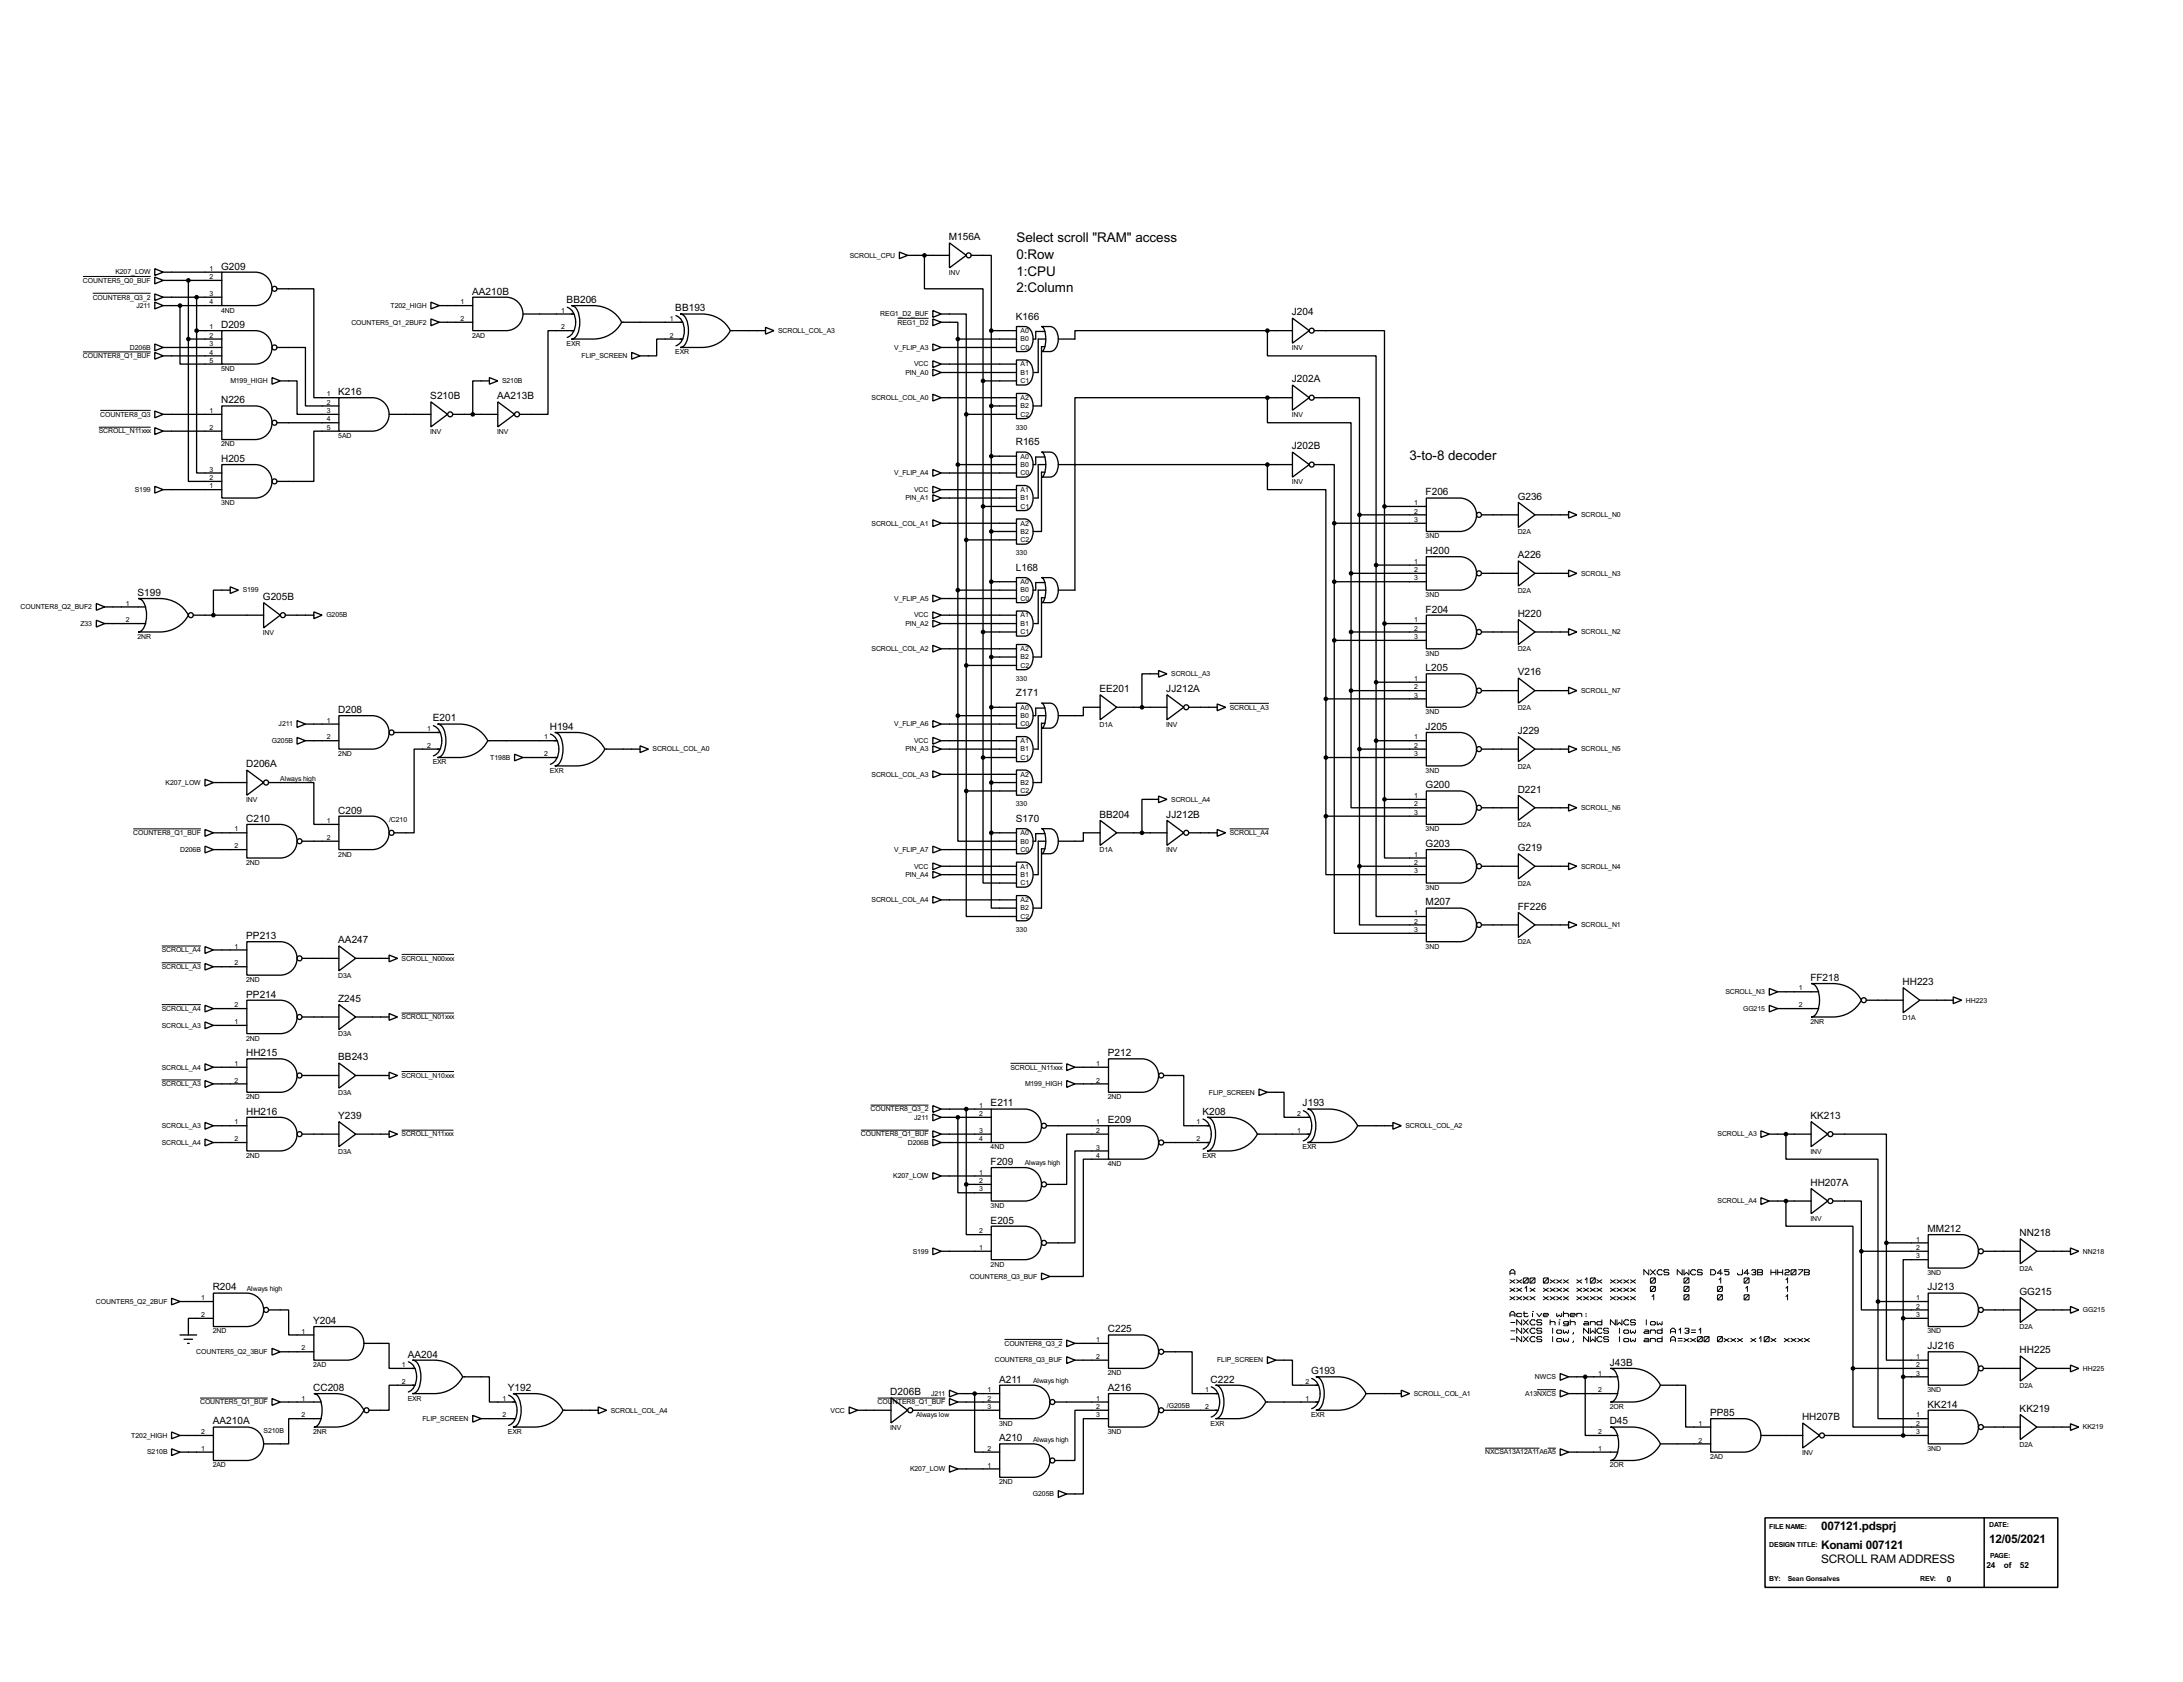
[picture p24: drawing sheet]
<svg xmlns="http://www.w3.org/2000/svg" width="663mm" height="510mm" viewBox="0 0 663 510" stroke-linecap="round" stroke-linejoin="round" font-family="sans-serif">
<defs><g id="words">
<g font-size="4.6">
<text x="308.7" y="73.5">Select scroll &quot;RAM&quot; access</text>
<text x="308.7" y="78.6">0:Row</text>
<text x="308.7" y="83.7">1:CPU</text>
<text x="308.7" y="88.8">2:Column</text>
<text x="428" y="139.6">3-to-8 decoder</text>
</g>
<g font-size="4">
<text x="553" y="464.3">007121.pdsprj</text>
<text x="553" y="470">Konami 007121</text>
<text x="604.1" y="468.3">12/05/2021</text>
<text x="553" y="474.4">SCROLL RAM ADDRESS</text>
</g>
<g font-size="3.4">
<text x="288.1" y="72.9">M156A</text>
<text x="67.2" y="81.8">G209</text>
<text x="143.4" y="89.4">AA210B</text>
<text x="172.1" y="92">BB206</text>
<text x="205.1" y="94.5">BB193</text>
<text x="392.3" y="95.8">J204</text>
<text x="67.2" y="99.5">D209</text>
<text x="308.5" y="97">K166</text>
<text x="102.7" y="119.9">K216</text>
<text x="392.3" y="116.1">J202A</text>
<text x="67.2" y="122.4">N226</text>
<text x="130.7" y="121.2">S210B</text>
<text x="151" y="121.2">AA213B</text>
<text x="308.5" y="135.1">R165</text>
<text x="392.3" y="136.4">J202B</text>
<text x="67.2" y="140.2">H205</text>
<text x="432.9" y="150.3">F206</text>
<text x="460.9" y="151.7">G236</text>
<text x="308.5" y="173.2">L168</text>
<text x="432.9" y="168.2">H200</text>
<text x="460.9" y="169.4">A226</text>
<text x="41.8" y="180.9">S199</text>
<text x="79.9" y="182.1">G205B</text>
<text x="432.9" y="185.9">F204</text>
<text x="460.9" y="187.2">H220</text>
<text x="432.9" y="203.7">L205</text>
<text x="460.9" y="205">V216</text>
<text x="308.5" y="211.3">Z171</text>
<text x="333.9" y="210.1">EE201</text>
<text x="354.2" y="210.1">JJ212A</text>
<text x="102.7" y="216.4">D208</text>
<text x="131.4" y="219">E201</text>
<text x="167" y="221.5">H194</text>
<text x="432.9" y="221.5">J205</text>
<text x="460.9" y="222.8">J229</text>
<text x="74.8" y="232.9">D206A</text>
<text x="432.9" y="239.3">G200</text>
<text x="460.9" y="240.6">D221</text>
<text x="74.8" y="249.4">C210</text>
<text x="102.7" y="246.9">C209</text>
<text x="308.5" y="249.4">S170</text>
<text x="333.9" y="248.2">BB204</text>
<text x="354.2" y="248.2">JJ212B</text>
<text x="432.9" y="257.1">G203</text>
<text x="460.9" y="258.3">G219</text>
<text x="432.9" y="274.8">M207</text>
<text x="460.9" y="276.1">FF226</text>
<text x="74.8" y="285">PP213</text>
<text x="102.7" y="286.3">AA247</text>
<text x="549.8" y="297.7">FF218</text>
<text x="577.7" y="299">HH223</text>
<text x="74.8" y="302.8">PP214</text>
<text x="102.7" y="304.1">Z245</text>
<text x="74.8" y="320.6">HH215</text>
<text x="102.7" y="321.8">BB243</text>
<text x="336.4" y="320.6">P212</text>
<text x="300.8" y="335.8">E211</text>
<text x="395.6" y="335.8">J193</text>
<text x="74.8" y="338.3">HH216</text>
<text x="102.7" y="339.6">Y239</text>
<text x="336.4" y="340.9">E209</text>
<text x="365.1" y="338.3">K208</text>
<text x="549.8" y="339.6">KK213</text>
<text x="300.8" y="353.6">F209</text>
<text x="549.8" y="359.9">HH207A</text>
<text x="300.8" y="371.4">E205</text>
<text x="585.3" y="373.9">MM212</text>
<text x="613.3" y="375.2">NN218</text>
<text x="64.6" y="391.7">R204</text>
<text x="585.3" y="391.7">JJ213</text>
<text x="613.3" y="393">GG215</text>
<text x="95.1" y="401.8">Y204</text>
<text x="336.4" y="404.4">C225</text>
<text x="123.8" y="412">AA204</text>
<text x="585.3" y="409.5">JJ216</text>
<text x="613.3" y="410.7">HH225</text>
<text x="303.4" y="419.6">A211</text>
<text x="367.6" y="419.6">C222</text>
<text x="398.1" y="417.1">G193</text>
<text x="488.8" y="414.5">J43B</text>
<text x="95.1" y="422.2">CC208</text>
<text x="154.3" y="422.2">Y192</text>
<text x="270.4" y="423.4">D206B</text>
<text x="336.4" y="422.2">A216</text>
<text x="519.3" y="429.8">PP85</text>
<text x="547.2" y="431.1">HH207B</text>
<text x="585.3" y="427.2">KK214</text>
<text x="613.3" y="428.5">KK219</text>
<text x="64.6" y="432.3">AA210A</text>
<text x="303.4" y="437.4">A210</text>
<text x="488.8" y="432.3">D45</text>
</g>
<g font-size="2.8">
<text x="603.2" y="476">24</text>
<text x="608.5" y="476">of</text>
<text x="613.4" y="476">52</text>
<text x="591.2" y="480.1">0</text>
</g>
<g font-size="2.4">
<text x="35.1" y="83.3">K207_LOW</text>
<text x="63.7" y="82.2">1</text>
<text x="258.1" y="78.2">SCROLL_CPU</text>
<text x="288.1" y="83.4">INV</text>
<text x="25.2" y="85.8">COUNTER5_Q0_BUF</text>
<text x="63.7" y="84.7">2</text>
<text x="63.7" y="89.8">3</text>
<text x="28.2" y="90.9">COUNTER8_Q3_2</text>
<text x="41.4" y="93.5">J211</text>
<text x="63.7" y="92.4">4</text>
<text x="67.2" y="94.9">4ND</text>
<text x="118.6" y="93.5">T202_HIGH</text>
<text x="139.9" y="92.4">1</text>
<text x="170.4" y="94.9">1</text>
<text x="267.3" y="96">REG1_D2_BUF</text>
<text x="63.7" y="100">1</text>
<text x="106.7" y="98.5">COUNTER5_Q1_2BUF2</text>
<text x="139.9" y="97.4">2</text>
<text x="170.4" y="100">2</text>
<text x="203.4" y="97.4">1</text>
<text x="236.3" y="101">SCROLL_COL_A3</text>
<text x="272.6" y="98.5">REG1_D2</text>
<text x="309.9" y="101">A0</text>
<text x="39.5" y="106.2">D206B</text>
<text x="63.7" y="102.5">2</text>
<text x="63.7" y="105.1">3</text>
<text x="63.7" y="107.6">4</text>
<text x="143.4" y="102.4">2AD</text>
<text x="172.1" y="105">EXR</text>
<text x="203.4" y="102.5">2</text>
<text x="205.1" y="107.6">EXR</text>
<text x="271.6" y="106.2">V_FLIP_A3</text>
<text x="309.9" y="103.6">B0</text>
<text x="309.9" y="106.2">C0</text>
<text x="392.3" y="106.3">INV</text>
<text x="25.2" y="108.7">COUNTER8_Q1_BUF</text>
<text x="63.7" y="110.1">5</text>
<text x="67.2" y="112.6">5ND</text>
<text x="176.6" y="108.7">FLIP_SCREEN</text>
<text x="275" y="113.7">PIN_A0</text>
<text x="277.6" y="111.2">VCC</text>
<text x="309.9" y="111.2">A1</text>
<text x="309.9" y="113.7">B1</text>
<text x="70" y="116.3">M199_HIGH</text>
<text x="152.5" y="116.3">S210B</text>
<text x="309.9" y="116.3">C1</text>
<text x="63.7" y="125.4">1</text>
<text x="99.2" y="120.3">1</text>
<text x="99.2" y="122.8">2</text>
<text x="99.2" y="125.4">3</text>
<text x="264.7" y="121.4">SCROLL_COL_A0</text>
<text x="309.9" y="121.4">A2</text>
<text x="309.9" y="123.9">B2</text>
<text x="30" y="131.6">SCROLL_N11xxx</text>
<text x="30.5" y="126.4">COUNTER8_Q3</text>
<text x="63.7" y="130.5">2</text>
<text x="99.2" y="127.9">4</text>
<text x="99.2" y="130.5">5</text>
<text x="130.7" y="131.7">INV</text>
<text x="151" y="131.7">INV</text>
<text x="308.5" y="130.4">330</text>
<text x="309.9" y="126.4">C2</text>
<text x="392.3" y="126.6">INV</text>
<text x="67.2" y="135.5">2ND</text>
<text x="102.7" y="133">5AD</text>
<text x="63.7" y="143.2">3</text>
<text x="309.9" y="141.7">B0</text>
<text x="309.9" y="139.1">A0</text>
<text x="41" y="149.3">S199</text>
<text x="63.7" y="148.2">1</text>
<text x="63.7" y="145.7">2</text>
<text x="271.6" y="144.3">V_FLIP_A4</text>
<text x="277.6" y="149.3">VCC</text>
<text x="309.9" y="149.3">A1</text>
<text x="309.9" y="144.3">C0</text>
<text x="392.3" y="146.9">INV</text>
<text x="67.2" y="153.3">3ND</text>
<text x="275" y="151.9">PIN_A1</text>
<text x="309.9" y="151.9">B1</text>
<text x="309.9" y="154.4">C1</text>
<text x="429.4" y="153.3">1</text>
<text x="429.4" y="155.9">2</text>
<text x="264.7" y="159.5">SCROLL_COL_A1</text>
<text x="309.9" y="159.5">A2</text>
<text x="429.4" y="158.4">3</text>
<text x="480.1" y="157">SCROLL_N0</text>
<text x="309.9" y="162">B2</text>
<text x="309.9" y="164.6">C2</text>
<text x="432.9" y="163.4">3ND</text>
<text x="460.9" y="162.2">D2A</text>
<text x="308.5" y="168.5">330</text>
<text x="429.4" y="171.1">1</text>
<text x="429.4" y="173.6">2</text>
<text x="73.7" y="179.8">S199</text>
<text x="309.9" y="179.8">B0</text>
<text x="309.9" y="177.3">A0</text>
<text x="429.4" y="176.2">3</text>
<text x="460.9" y="179.9">D2A</text>
<text x="480.1" y="174.7">SCROLL_N3</text>
<text x="6.3" y="184.9">COUNTER8_Q2_BUF2</text>
<text x="38.3" y="183.8">1</text>
<text x="271.6" y="182.4">V_FLIP_A5</text>
<text x="309.9" y="182.4">C0</text>
<text x="432.9" y="181.2">3ND</text>
<text x="24.4" y="190">Z33</text>
<text x="38.3" y="188.9">2</text>
<text x="99.1" y="187.4">G205B</text>
<text x="275" y="190">PIN_A2</text>
<text x="277.6" y="187.4">VCC</text>
<text x="309.9" y="187.4">A1</text>
<text x="309.9" y="190">B1</text>
<text x="429.4" y="188.9">1</text>
<text x="429.4" y="191.4">2</text>
<text x="41.8" y="193.9">2NR</text>
<text x="79.9" y="192.7">INV</text>
<text x="264.7" y="197.6">SCROLL_COL_A2</text>
<text x="309.9" y="192.5">C1</text>
<text x="309.9" y="197.6">A2</text>
<text x="429.4" y="194">3</text>
<text x="460.9" y="197.7">D2A</text>
<text x="480.1" y="192.5">SCROLL_N2</text>
<text x="309.9" y="200.1">B2</text>
<text x="309.9" y="202.7">C2</text>
<text x="432.9" y="199">3ND</text>
<text x="308.5" y="206.6">330</text>
<text x="355.7" y="205.2">SCROLL_A3</text>
<text x="429.4" y="206.7">1</text>
<text x="429.4" y="209.2">2</text>
<text x="309.9" y="215.4">A0</text>
<text x="373.4" y="215.4">SCROLL_A3</text>
<text x="429.4" y="211.7">3</text>
<text x="460.9" y="215.5">D2A</text>
<text x="480.1" y="210.3">SCROLL_N7</text>
<text x="84.6" y="220.5">J211</text>
<text x="99.2" y="219.4">1</text>
<text x="129.7" y="221.9">1</text>
<text x="271.6" y="220.5">V_FLIP_A6</text>
<text x="309.9" y="217.9">B0</text>
<text x="309.9" y="220.5">C0</text>
<text x="333.9" y="220.6">D1A</text>
<text x="354.2" y="220.6">INV</text>
<text x="432.9" y="216.8">3ND</text>
<text x="82.6" y="225.5">G205B</text>
<text x="99.2" y="224.4">2</text>
<text x="129.7" y="227">2</text>
<text x="165.3" y="224.4">1</text>
<text x="277.6" y="225.5">VCC</text>
<text x="309.9" y="225.5">A1</text>
<text x="429.4" y="224.4">1</text>
<text x="429.4" y="227">2</text>
<text x="102.7" y="229.5">2ND</text>
<text x="131.4" y="232">EXR</text>
<text x="148.9" y="230.6">T198B</text>
<text x="165.3" y="229.5">2</text>
<text x="198.2" y="228.1">SCROLL_COL_A0</text>
<text x="275" y="228.1">PIN_A3</text>
<text x="309.9" y="228.1">B1</text>
<text x="309.9" y="230.6">C1</text>
<text x="429.4" y="229.5">3</text>
<text x="460.9" y="233.3">D2A</text>
<text x="480.1" y="228.1">SCROLL_N5</text>
<text x="50.3" y="238.2">K207_LOW</text>
<text x="85.1" y="236.9">Always high</text>
<text x="167" y="234.6">EXR</text>
<text x="264.7" y="235.7">SCROLL_COL_A3</text>
<text x="309.9" y="235.7">A2</text>
<text x="309.9" y="238.2">B2</text>
<text x="432.9" y="234.6">3ND</text>
<text x="74.8" y="243.5">INV</text>
<text x="308.5" y="244.7">330</text>
<text x="309.9" y="240.8">C2</text>
<text x="355.7" y="243.3">SCROLL_A4</text>
<text x="429.4" y="242.2">1</text>
<text x="429.4" y="244.8">2</text>
<text x="480.1" y="245.9">SCROLL_N6</text>
<text x="99.2" y="249.8">1</text>
<text x="118.2" y="249.6">/C210</text>
<text x="429.4" y="247.3">3</text>
<text x="460.9" y="251.1">D2A</text>
<text x="40.5" y="253.5">COUNTER8_Q1_BUF</text>
<text x="71.3" y="252.4">1</text>
<text x="71.3" y="257.5">2</text>
<text x="99.2" y="254.9">2</text>
<text x="309.9" y="256">B0</text>
<text x="309.9" y="253.5">A0</text>
<text x="373.4" y="253.5">SCROLL_A4</text>
<text x="432.9" y="252.3">3ND</text>
<text x="54.7" y="258.6">D206B</text>
<text x="74.8" y="262.5">2ND</text>
<text x="102.7" y="260">2ND</text>
<text x="271.6" y="258.6">V_FLIP_A7</text>
<text x="277.6" y="263.6">VCC</text>
<text x="309.9" y="263.6">A1</text>
<text x="309.9" y="258.6">C0</text>
<text x="333.9" y="258.7">D1A</text>
<text x="354.2" y="258.7">INV</text>
<text x="429.4" y="260">1</text>
<text x="429.4" y="262.5">2</text>
<text x="480.1" y="263.6">SCROLL_N4</text>
<text x="275" y="266.2">PIN_A4</text>
<text x="309.9" y="266.2">B1</text>
<text x="309.9" y="268.7">C1</text>
<text x="429.4" y="265.1">3</text>
<text x="460.9" y="268.9">D2A</text>
<text x="264.7" y="273.8">SCROLL_COL_A4</text>
<text x="309.9" y="273.8">A2</text>
<text x="432.9" y="270.1">3ND</text>
<text x="309.9" y="276.3">B2</text>
<text x="309.9" y="278.9">C2</text>
<text x="429.4" y="277.8">1</text>
<text x="429.4" y="280.3">2</text>
<text x="480.1" y="281.4">SCROLL_N1</text>
<text x="71.3" y="287.9">1</text>
<text x="308.5" y="282.8">330</text>
<text x="429.4" y="282.9">3</text>
<text x="432.9" y="287.9">3ND</text>
<text x="460.9" y="286.6">D2A</text>
<text x="49.1" y="289">SCROLL_A4</text>
<text x="71.3" y="293">2</text>
<text x="122" y="291.6">SCROLL_N00xxx</text>
<text x="49.1" y="294.1">SCROLL_A3</text>
<text x="74.8" y="298.1">2ND</text>
<text x="102.7" y="296.8">D3A</text>
<text x="71.3" y="305.7">2</text>
<text x="523.9" y="301.7">SCROLL_N3</text>
<text x="546.3" y="300.6">1</text>
<text x="546.3" y="305.7">2</text>
<text x="597" y="304.3">HH223</text>
<text x="49.1" y="311.9">SCROLL_A3</text>
<text x="49.1" y="306.8">SCROLL_A4</text>
<text x="71.3" y="310.8">1</text>
<text x="122" y="309.4">SCROLL_N01xxx</text>
<text x="529.3" y="306.8">GG215</text>
<text x="549.8" y="310.8">2NR</text>
<text x="577.7" y="309.5">D1A</text>
<text x="74.8" y="315.8">2ND</text>
<text x="102.7" y="314.6">D3A</text>
<text x="71.3" y="323.5">1</text>
<text x="332.9" y="323.5">1</text>
<text x="49.1" y="324.6">SCROLL_A4</text>
<text x="49.1" y="329.7">SCROLL_A3</text>
<text x="71.3" y="328.6">2</text>
<text x="122" y="327.1">SCROLL_N10xxx</text>
<text x="306.9" y="324.6">SCROLL_N11xxx</text>
<text x="311.3" y="329.7">M199_HIGH</text>
<text x="332.9" y="328.6">2</text>
<text x="74.8" y="333.6">2ND</text>
<text x="102.7" y="332.4">D3A</text>
<text x="336.4" y="333.6">2ND</text>
<text x="367.1" y="332.2">FLIP_SCREEN</text>
<text x="71.3" y="341.3">1</text>
<text x="264.4" y="337.3">COUNTER8_Q3_2</text>
<text x="277.6" y="339.8">J211</text>
<text x="297.4" y="336.2">1</text>
<text x="297.4" y="338.7">2</text>
<text x="332.9" y="341.3">1</text>
<text x="363.4" y="341.3">1</text>
<text x="393.9" y="338.7">2</text>
<text x="49.1" y="342.4">SCROLL_A3</text>
<text x="49.1" y="347.5">SCROLL_A4</text>
<text x="71.3" y="346.4">2</text>
<text x="122" y="344.9">SCROLL_N11xxx</text>
<text x="261.4" y="344.9">COUNTER8_Q1_BUF</text>
<text x="275.7" y="347.5">D206B</text>
<text x="297.4" y="343.8">3</text>
<text x="297.4" y="346.4">4</text>
<text x="332.9" y="343.8">2</text>
<text x="363.4" y="346.4">2</text>
<text x="393.9" y="343.8">1</text>
<text x="426.8" y="342.4">SCROLL_COL_A2</text>
<text x="521.6" y="344.9">SCROLL_A3</text>
<text x="74.8" y="351.4">2ND</text>
<text x="102.7" y="350.1">D3A</text>
<text x="300.8" y="348.9">4ND</text>
<text x="311.2" y="353.7">Always high</text>
<text x="332.9" y="348.9">3</text>
<text x="332.9" y="351.4">4</text>
<text x="336.4" y="353.9">4ND</text>
<text x="365.1" y="351.4">EXR</text>
<text x="395.6" y="348.9">EXR</text>
<text x="549.8" y="350.1">INV</text>
<text x="271.3" y="357.6">K207_LOW</text>
<text x="297.4" y="356.5">1</text>
<text x="297.4" y="359.1">2</text>
<text x="297.4" y="361.6">3</text>
<text x="521.6" y="365.2">SCROLL_A4</text>
<text x="300.8" y="366.6">3ND</text>
<text x="549.8" y="370.4">INV</text>
<text x="297.4" y="374.3">2</text>
<text x="581.8" y="376.8">1</text>
<text x="277.2" y="380.5">S199</text>
<text x="297.4" y="379.4">1</text>
<text x="581.8" y="379.4">2</text>
<text x="581.8" y="381.9">3</text>
<text x="632.5" y="380.5">NN218</text>
<text x="294.5" y="388.1">COUNTER8_Q3_BUF</text>
<text x="300.8" y="384.4">2ND</text>
<text x="585.3" y="387">3ND</text>
<text x="613.3" y="385.7">D2A</text>
<text x="29.2" y="395.7">COUNTER5_Q2_2BUF</text>
<text x="61.1" y="394.6">1</text>
<text x="75" y="391.8">Always high</text>
<text x="581.8" y="394.6">1</text>
<text x="61.1" y="399.7">2</text>
<text x="581.8" y="397.2">2</text>
<text x="581.8" y="399.7">3</text>
<text x="632.5" y="398.3">GG215</text>
<text x="64.6" y="404.7">2ND</text>
<text x="91.6" y="404.8">1</text>
<text x="332.9" y="407.3">1</text>
<text x="585.3" y="404.7">3ND</text>
<text x="613.3" y="403.5">D2A</text>
<text x="59.6" y="411">COUNTER5_Q2_3BUF</text>
<text x="91.6" y="409.9">2</text>
<text x="302.1" y="413.5">COUNTER8_Q3_BUF</text>
<text x="305" y="408.4">COUNTER8_Q3_2</text>
<text x="332.9" y="412.4">2</text>
<text x="369.6" y="413.5">FLIP_SCREEN</text>
<text x="581.8" y="412.4">1</text>
<text x="95.1" y="414.9">2AD</text>
<text x="122.1" y="414.9">1</text>
<text x="313.7" y="419.8">Always high</text>
<text x="336.4" y="417.4">2ND</text>
<text x="466.1" y="418.6">NWCS</text>
<text x="485.3" y="417.5">1</text>
<text x="581.8" y="414.9">2</text>
<text x="581.8" y="417.5">3</text>
<text x="632.5" y="416">HH225</text>
<text x="91.6" y="425.1">1</text>
<text x="122.1" y="420">2</text>
<text x="123.8" y="425.1">EXR</text>
<text x="152.6" y="425.1">1</text>
<text x="282.7" y="423.7">J211</text>
<text x="299.9" y="422.6">1</text>
<text x="299.9" y="425.1">2</text>
<text x="332.9" y="425.1">1</text>
<text x="365.9" y="422.6">1</text>
<text x="396.4" y="425.1">1</text>
<text x="396.4" y="420">2</text>
<text x="429.3" y="423.7">SCROLL_COL_A1</text>
<text x="463.1" y="423.7">A13NXCS</text>
<text x="485.3" y="422.6">2</text>
<text x="585.3" y="422.5">3ND</text>
<text x="613.3" y="421.3">D2A</text>
<text x="60.8" y="426.2">COUNTER5_Q1_BUF</text>
<text x="91.6" y="430.2">2</text>
<text x="128.3" y="431.3">FLIP_SCREEN</text>
<text x="152.6" y="430.2">2</text>
<text x="185.5" y="428.7">SCROLL_COL_A4</text>
<text x="252.2" y="428.7">VCC</text>
<text x="266.5" y="426.2">COU</text>
<text x="271.1" y="426.2">NTER8_Q1_BUF</text>
<text x="278.2" y="429.9">Always low</text>
<text x="299.9" y="427.6">3</text>
<text x="332.9" y="427.6">2</text>
<text x="332.9" y="430.2">3</text>
<text x="354.4" y="427.4">/G205B</text>
<text x="365.9" y="427.6">2</text>
<text x="398.1" y="430.1">EXR</text>
<text x="488.8" y="427.6">2OR</text>
<text x="581.8" y="430.2">1</text>
<text x="39.9" y="436.4">T202_HIGH</text>
<text x="61.1" y="435.3">2</text>
<text x="80.1" y="435">S210B</text>
<text x="95.1" y="435.2">2NR</text>
<text x="154.3" y="435.2">EXR</text>
<text x="270.4" y="434">INV</text>
<text x="303.4" y="432.7">3ND</text>
<text x="313.7" y="437.6">Always high</text>
<text x="336.4" y="435.2">3ND</text>
<text x="367.6" y="432.7">EXR</text>
<text x="485.3" y="435.3">2</text>
<text x="515.8" y="432.7">1</text>
<text x="515.8" y="437.8">2</text>
<text x="581.8" y="432.7">2</text>
<text x="581.8" y="435.3">3</text>
<text x="632.5" y="433.8">KK219</text>
<text x="44.7" y="441.4">S210B</text>
<text x="61.1" y="440.3">1</text>
<text x="299.9" y="440.3">2</text>
<text x="451" y="441.4">NXCSA13A12A11A6A5</text>
<text x="485.3" y="440.3">1</text>
<text x="519.3" y="442.8">2AD</text>
<text x="547.2" y="441.6">INV</text>
<text x="585.3" y="440.3">3ND</text>
<text x="613.3" y="439">D2A</text>
<text x="64.6" y="445.4">2AD</text>
<text x="276.4" y="446.5">K207_LOW</text>
<text x="299.9" y="445.4">1</text>
<text x="488.8" y="445.4">2OR</text>
<text x="303.4" y="450.5">2ND</text>
<text x="313.7" y="454.1">G205B</text>
<text x="537.3" y="464.1">FILE NAME:</text>
<text x="604.1" y="463.6">DATE:</text>
<text x="537.3" y="469.5">DESIGN TITLE:</text>
<text x="604.3" y="473">PAGE:</text>
<text x="537.3" y="479.8">BY:</text>
<text x="542.9" y="479.8">Sean Gonsalves</text>
<text x="583.1" y="479.9">REV:</text>
</g>
</g></defs>
<g fill="none" stroke="#000" stroke-width=".4">
<path d="M273.1 76.5l2.5 1-2.5 1zM275.6 77.5h12.7M280.7 77.5v10.2h17.8v27.9M288.3 73.7l5.1 3.8-5.1 3.8zM294.9 77.5h6.1v22.9M47 81.6l2.6 1-2.6 1zM47 89.2l2.6 1-2.6 1zM47 91.7l2.6 1.1-2.6 1zM47 84.1l2.6 1-2.6 1.1zM49.6 92.8h17.8M49.6 82.6h17.8M49.6 90.2h17.8"/>
<path d="M49.6 85.1h17.8M54.7 92.8v17.7h12.7M57.2 85.1v17.8M59.7 90.2v10.2M67.4 82.6h10.1a5.1 5.1 0 0 1 5.1 5.1 5.1 5.1 0 0 1-5.1 5.1h-10.1zM84.1 87.7h11.2v33h7.6M130.9 91.7l2.5 1.1-2.5 1zM130.9 96.8l2.5 1-2.5 1.1zM133.4 97.8h10.2M133.4 92.8h10.2M143.6 90.2h10.1a5.1 5.1 0 0 1 5.1 5.1 5.1 5.1 0 0 1-5.1 5.1h-10.1zM158.8 95.3h15.5"/>
<path d="M172.3 93.3a5.5 5.5 0 0 1 1.4 8l-1.4 1.1M173.5 92.8h6.6a9.5 9.5 0 0 1 8.7 5 9.5 9.5 0 0 1-8.7 5.1h-6.6a3.2 3.2 0 0 0 2.4-3.1 7.7 7.7 0 0 0-1.3-6.6zM188.8 97.8h18.5M205.3 95.8a5.2 5.2 0 0 1 2.1 6.9l-.3 .6a3.5 3.5 0 0 1-1.8 1.7M206.6 95.3h6.6a9.4 9.4 0 0 1 8.6 5.1 9.5 9.5 0 0 1-8.6 5.1h-6.6a3.2 3.2 0 0 0 2.3-3.2 7.8 7.8 0 0 0-1.3-6.6zM232.5 99.4l2.5 1-2.5 1zM283.3 94.3l2.5 1-2.5 1zM283.3 96.8l2.5 1-2.5 1.1zM285.8 97.8h5.1v5.1M285.8 95.3h7.6v30.5M308.7 99.1h2.5a3.3 3.3 0 0 1 2.5 3.8 3.3 3.3 0 0 1-2.5 3.8h-2.5zM316.3 99.1h2.5a3.3 3.3 0 0 1 2.6 3.8 3.3 3.3 0 0 1-2.6 3.8h-2.5a2.98 2.98 0 0 0 1.2-2.9l-.2-3.3a1.6 1.6 0 0 0-1-1.4z"/>
<path d="M392.5 96.6l5.1 3.8-5.1 3.8zM47 104.4l2.6 1.1-2.6 1zM47 107l2.6 1-2.6 1zM49.6 105.5h17.8M49.6 108h17.8M57.2 102.9v43.2h10.2M57.2 102.9h10.2M59.7 100.4v43.2h7.7M59.7 100.4h7.7M67.4 100.4h10.1a5.1 5.1 0 0 1 5.1 5 5.1 5.1 0 0 1-5.1 5.1h-10.1zM82.6 114.6l2.5 1-2.5 1zM84.1 105.5h8.7v17.7h10.1"/>
<path d="M85.1 115.6h5.1v10.2h12.7M148.6 114.6l2.6 1-2.6 1zM148.6 115.6h-5v10.2M174.3 100.4h-7.9v25.4h-8.6M191.8 107l2.6 1-2.6 1zM207.3 102.9h-7.9v5.1h-5M221.8 100.4h10.7M283.3 104.4l2.5 1.1-2.5 1zM283.3 109.5l2.5 1-2.5 1.1zM283.3 112.1l2.5 1-2.5 1zM283.3 119.7l2.5 1-2.5 1zM285.8 105.5h22.9"/>
<path d="M285.8 110.5h22.9M285.8 113.1h22.9M290.9 102.9h17.8M290.9 102.9v114.3M298.5 115.6v114.3M298.5 115.6h10.2M301 100.4h7.7M301 100.4v152.4M308.7 109.3h2.5a3.3 3.3 0 0 1 2.5 3.8 3.3 3.3 0 0 1-2.5 3.8h-2.5zM308.7 119.4h2.5a3.3 3.3 0 0 1 2.5 3.8 3.4 3.4 0 0 1-2.5 3.9h-2.5zM317.3 100.6h-2.8v2.3h-.8M317.3 105.2h-1v18h-2.6"/>
<path d="M317.6 102.9h-2.3v10.2h-1.3M384.9 100.4h-58.5v2.5h-5M384.9 100.4v7.6h33v63.5M384.9 100.4h7.6M392.5 116.9l5.1 3.8-5.1 3.8zM399.1 100.4h21.3v53.3M47 129.8l2.6 1.1-2.6 1zM47 124.8l2.6 1-2.6 1zM49.6 125.8h17.8M49.6 130.9h17.8M67.4 123.2h10.1a5.1 5.1 0 0 1 5.1 5.1 5.1 5.1 0 0 1-5.1 5.1h-10.1zM84.1 128.3h18.8"/>
<path d="M102.9 120.7h10.2a5.1 5.1 0 0 1 5.1 5.1 5.1 5.1 0 0 1-5.1 5.1h-10.2zM102.9 130.9h-7.6v15.2h-11.2M118.2 125.8h12.7M130.9 122l5 3.8-5 3.8zM137.5 125.8h13.7M151.2 122l5.1 3.8-5.1 3.8zM285.8 120.7h22.9M293.4 125.8h15.3M293.4 125.8v114.3M301 138.5h7.7M301 123.2h7.7M308.7 137.2h2.5a3.3 3.3 0 0 1 2.5 3.8 3.3 3.3 0 0 1-2.5 3.8h-2.5z"/>
<path d="M316.3 137.2h2.5a3.3 3.3 0 0 1 2.6 3.8 3.3 3.3 0 0 1-2.6 3.8h-2.5a2.98 2.98 0 0 0 1.2-2.9l-.2-3.3a1.6 1.6 0 0 0-1-1.4zM317.3 138.7h-2.8v2.3h-.8M384.9 120.7h-58.5v20.3h-5M384.9 120.7v7.6h25.4v45.7M384.9 120.7h7.6M392.5 137.2l5.1 3.8-5.1 3.8zM399.1 120.7h13.7v35.6M47 147.6l2.6 1-2.6 1.1zM49.6 148.6h17.8M67.4 141h10.1a5.1 5.1 0 0 1 5.1 5.1 5.1 5.1 0 0 1-5.1 5.1h-10.1zM283.3 150.2l2.5 1-2.5 1zM283.3 157.8l2.5 1-2.5 1z"/>
<path d="M283.3 142.5l2.5 1.1-2.5 1zM283.3 147.6l2.5 1-2.5 1.1zM285.8 151.2h22.9M285.8 158.8h22.9M285.8 143.6h22.9M285.8 148.6h22.9M290.9 141h17.8M298.5 153.7h10.2M308.7 147.4h2.5a3.3 3.3 0 0 1 2.5 3.8 3.3 3.3 0 0 1-2.5 3.8h-2.5zM308.7 157.5h2.5a3.3 3.3 0 0 1 2.5 3.8 3.4 3.4 0 0 1-2.5 3.9h-2.5zM317.3 143.3h-1v18h-2.6M317.6 141h-2.3v10.2h-1.3"/>
<path d="M384.9 141h-58.5v38.1h-5M384.9 141v7.6h17.7v63.5M384.9 141h7.6M399.1 141h6.1v17.8M405.2 158.8h27.9M405.2 158.8v35.6M412.8 156.3h20.3M412.8 156.3v106.6M420.4 153.7v88.9M420.4 153.7h12.7M433.1 151.2h10.2a5.1 5.1 0 0 1 5.1 5 5.1 5.1 0 0 1-5.1 5.1h-10.2zM449.9 156.3h11.2"/>
<path d="M461.1 152.5l5 3.8-5 3.8zM466.1 156.3h10.2M476.3 155.2l2.5 1.1-2.5 1zM69.9 178.1l2.5 1-2.5 1zM69.9 179.1h-5.1v7.6M290.9 179.1h17.8M293.4 163.9h15.3M301 176.6h7.7M301 161.3h7.7M308.7 175.3h2.5a3.3 3.3 0 0 1 2.5 3.8 3.3 3.3 0 0 1-2.5 3.8h-2.5zM316.3 175.3h2.5a3.3 3.3 0 0 1 2.6 3.8 3.3 3.3 0 0 1-2.6 3.8h-2.5a2.98 2.98 0 0 0 1.2-2.9l-.2-3.3a1.6 1.6 0 0 0-1-1.4zM317.3 176.8h-2.8v2.3h-.8"/>
<path d="M317.6 179.1h-2.3v10.2h-1.3M405.2 176.6h27.9M410.3 174v35.6M410.3 174h22.8M417.9 171.5v53.3M417.9 171.5h15.2M433.1 169h10.2a5.1 5.1 0 0 1 5.1 5 5.1 5.1 0 0 1-5.1 5.1h-10.2zM449.9 174h11.2M461.1 170.2l5 3.8-5 3.9zM466.1 174h10.2M476.3 173l2.5 1-2.5 1.1zM29.3 183.2l2.5 1-2.5 1z"/>
<path d="M29.3 188.3l2.5 1-2.5 1zM31.8 189.3h12.5M31.8 184.2h12.5M42 181.7h6.6a9.6 9.6 0 0 1 8.6 5 9.6 9.6 0 0 1-8.6 5.1h-6.6a3.2 3.2 0 0 0 2.3-3.1 7.6 7.6 0 0 0-1.3-6.6zM58.7 186.7h21.4M80.1 182.9l5 3.8-5 3.9zM86.7 186.7h8.6M95.3 185.7l2.5 1-2.5 1.1zM283.3 195.9l2.5 1-2.5 1zM283.3 188.3l2.5 1-2.5 1zM283.3 180.6l2.5 1.1-2.5 1zM283.3 185.7l2.5 1-2.5 1.1z"/>
<path d="M285.8 196.9h22.9M285.8 189.3h22.9M285.8 181.7h22.9M285.8 186.7h22.9M298.5 191.8h10.2M301 199.4h7.7M308.7 185.5h2.5a3.3 3.3 0 0 1 2.5 3.8 3.3 3.3 0 0 1-2.5 3.8h-2.5zM308.7 195.6h2.5a3.3 3.3 0 0 1 2.5 3.8 3.4 3.4 0 0 1-2.5 3.9h-2.5zM317.3 181.4h-1v18h-2.6M405.2 194.4v88.9h27.9M405.2 194.4h27.9M410.3 191.8h22.8"/>
<path d="M420.4 189.3h12.7M433.1 186.7h10.2a5.1 5.1 0 0 1 5.1 5.1 5.1 5.1 0 0 1-5.1 5.1h-10.2zM449.9 191.8h11.2M461.1 188l5 3.8-5 3.8zM466.1 191.8h10.2M476.3 190.8l2.5 1-2.5 1zM90.2 218.7l2.6 1.1-2.6 1zM92.8 219.8h10.1M102.9 217.2h10.2a5.1 5.1 0 0 1 5.1 5.1 5.1 5.1 0 0 1-5.1 5.1h-10.2zM132.9 219.8h6.6a9.4 9.4 0 0 1 8.6 5 9.5 9.5 0 0 1-8.6 5.1h-6.6a3.2 3.2 0 0 0 2.3-3.1 7.7 7.7 0 0 0-1.3-6.6zM283.3 218.7l2.5 1.1-2.5 1zM285.8 219.8h22.9"/>
<path d="M290.9 217.2v38.1h17.8M290.9 217.2h17.8M293.4 202h15.3M301 214.7h7.7M308.7 213.4h2.5a3.3 3.3 0 0 1 2.5 3.8 3.3 3.3 0 0 1-2.5 3.8h-2.5zM316.3 213.4h2.5a3.3 3.3 0 0 1 2.6 3.8 3.3 3.3 0 0 1-2.6 3.8h-2.5a2.98 2.98 0 0 0 1.2-2.9l-.2-3.3a1.6 1.6 0 0 0-1-1.4zM317.3 219.5h-1v18h-2.6M317.3 214.9h-2.8v2.3h-.8M317.6 217.2h-2.3v10.2h-1.3M334.1 210.9l5 3.8-5 3.8zM334.1 214.7h-5.1v2.5h-7.6M339.1 214.7h15.3"/>
<path d="M351.8 203.5l2.6 1-2.6 1zM351.8 204.5h-5v10.2M354.4 210.9l5.1 3.8-5.1 3.8zM361 214.7h8.6M369.6 213.7l2.6 1-2.6 1zM402.6 212.1h30.5M402.6 212.1v35.6M410.3 209.6v35.6h22.8M410.3 209.6h22.8M417.9 207.1h15.2M433.1 204.5h10.2a5.1 5.1 0 0 1 5.1 5.1 5.1 5.1 0 0 1-5.1 5.1h-10.2zM449.9 209.6h11.2"/>
<path d="M461.1 205.8l5 3.8-5 3.8zM466.1 209.6h10.2M476.3 208.6l2.5 1-2.5 1zM62.3 236.5l2.5 1-2.5 1.1zM64.8 237.5h10.2M75 233.7l5.1 3.8-5.1 3.9zM81.6 237.5h13.7v12.7h7.6M90.2 223.8l2.6 1-2.6 1.1zM92.8 224.8h10.1M119.7 222.3h14M131.6 220.3a5.2 5.2 0 0 1 2.2 6.8l-.3 .7a3.3 3.3 0 0 1-1.9 1.6M133.7 227.4h-7.9v25.4h-6.1"/>
<path d="M148.1 224.8h21.1M156.3 228.9l2.5 1-2.5 1zM158.8 229.9h10.4M167.2 222.8a5.2 5.2 0 0 1 2.1 6.9l-.3 .6a3.5 3.5 0 0 1-1.8 1.7M168.5 222.3h6.6a9.4 9.4 0 0 1 8.6 5.1 9.5 9.5 0 0 1-8.6 5.1h-6.6a3.2 3.2 0 0 0 2.3-3.2 7.8 7.8 0 0 0-1.3-6.6zM183.7 227.4h10.7M194.4 226.4l2.5 1-2.5 1zM283.3 226.4l2.5 1-2.5 1zM283.3 223.8l2.5 1-2.5 1.1zM283.3 234l2.5 1-2.5 1zM285.8 224.8h22.9M285.8 227.4h22.9"/>
<path d="M285.8 235h22.9M298.5 229.9v38.1h10.2M298.5 229.9h10.2M301 237.5h7.7M308.7 223.6h2.5a3.3 3.3 0 0 1 2.5 3.8 3.3 3.3 0 0 1-2.5 3.8h-2.5zM308.7 233.7h2.5a3.3 3.3 0 0 1 2.5 3.8 3.4 3.4 0 0 1-2.5 3.9h-2.5zM402.6 229.9h30.5M412.8 227.4h20.3M417.9 224.8v53.4h15.2M417.9 224.8h15.2M433.1 222.3h10.2a5.1 5.1 0 0 1 5.1 5.1 5.1 5.1 0 0 1-5.1 5.1h-10.2zM449.9 227.4h11.2"/>
<path d="M461.1 223.6l5 3.8-5 3.8zM466.1 227.4h10.2M476.3 226.4l2.5 1-2.5 1zM62.3 256.8l2.5 1.1-2.5 1zM62.3 251.8l2.5 1-2.5 1zM64.8 257.9h10.2M64.8 252.8h10.2M75 250.2h10.1a5.1 5.1 0 0 1 5.1 5.1 5.1 5.1 0 0 1-5.1 5.1h-10.1zM91.7 255.3h11.2M102.9 247.7h10.2a5.1 5.1 0 0 1 5.1 5.1 5.1 5.1 0 0 1-5.1 5.1h-10.2zM283.3 256.8l2.5 1.1-2.5 1zM285.8 257.9h22.9"/>
<path d="M293.4 240.1v38.1h15.3M293.4 240.1h15.3M301 252.8v22.8h7.7M301 252.8h7.7M308.7 251.5h2.5a3.3 3.3 0 0 1 2.5 3.8 3.3 3.3 0 0 1-2.5 3.8h-2.5zM316.3 251.5h2.5a3.3 3.3 0 0 1 2.6 3.8 3.3 3.3 0 0 1-2.6 3.8h-2.5a2.98 2.98 0 0 0 1.2-2.9l-.2-3.3a1.6 1.6 0 0 0-1-1.4zM317.3 253h-2.8v2.3h-.8M317.3 257.6h-1v18h-2.6M317.6 255.3h-2.3v10.2h-1.3M334.1 249l5 3.8-5 3.8zM334.1 252.8h-5.1v2.5h-7.6M339.1 252.8h15.3"/>
<path d="M351.8 241.6l2.6 1-2.6 1zM351.8 242.6h-5v10.2M354.4 249l5.1 3.8-5.1 3.8zM361 252.8h8.6M369.6 251.8l2.6 1-2.6 1zM402.6 247.7v17.8h30.5M402.6 247.7h30.5M420.4 242.6v17.8h12.7M420.4 242.6h12.7M433.1 240.1h10.2a5.1 5.1 0 0 1 5.1 5 5.1 5.1 0 0 1-5.1 5.1h-10.2zM433.1 257.9h10.2a5.1 5.1 0 0 1 5.1 5 5.1 5.1 0 0 1-5.1 5.1h-10.2zM449.9 245.2h11.2"/>
<path d="M461.1 259.1l5 3.8-5 3.9zM461.1 241.4l5 3.8-5 3.8zM466.1 245.2h10.2M476.3 244.1l2.5 1.1-2.5 1zM283.3 264.5l2.5 1-2.5 1zM283.3 272.1l2.5 1-2.5 1zM283.3 261.9l2.5 1-2.5 1.1zM285.8 265.5h22.9M285.8 262.9h22.9M285.8 273.1h22.9M308.7 261.7h2.5a3.3 3.3 0 0 1 2.5 3.8 3.3 3.3 0 0 1-2.5 3.8h-2.5zM308.7 271.8h2.5a3.3 3.3 0 0 1 2.5 3.8 3.4 3.4 0 0 1-2.5 3.9h-2.5z"/>
<path d="M412.8 262.9v17.8h20.3M412.8 262.9h20.3M433.1 275.6h10.2a5.1 5.1 0 0 1 5.1 5.1 5.1 5.1 0 0 1-5.1 5.1h-10.2zM449.9 262.9h11.2M461.1 276.9l5 3.8-5 3.8zM466.1 262.9h10.2M476.3 261.9l2.5 1-2.5 1.1zM476.3 279.7l2.5 1-2.5 1zM62.3 292.4l2.5 1-2.5 1zM62.3 287.3l2.5 1-2.5 1.1zM64.8 293.4h10.2M64.8 288.3h10.2"/>
<path d="M75 285.8h10.1a5.1 5.1 0 0 1 5.1 5.1 5.1 5.1 0 0 1-5.1 5.1h-10.1zM91.7 290.9h11.2M102.9 287.1l5.1 3.8-5.1 3.8zM108 290.9h10.2M118.2 289.9l2.5 1-2.5 1zM449.9 280.7h11.2M466.1 280.7h10.2M550 298.5h6.6a9.6 9.6 0 0 1 8.6 5.1 9.6 9.6 0 0 1-8.6 5.1h-6.6a3.2 3.2 0 0 0 2.3-3.2 7.6 7.6 0 0 0-1.3-6.6zM577.9 299.8l5.1 3.8-5.1 3.8zM62.3 310.2l2.5 1-2.5 1zM62.3 305.1l2.5 1-2.5 1zM64.8 311.2h10.2"/>
<path d="M64.8 306.1h10.2M75 303.6h10.1a5.1 5.1 0 0 1 5.1 5 5.1 5.1 0 0 1-5.1 5.1h-10.1zM91.7 308.7h11.2M102.9 304.9l5.1 3.8-5.1 3.8zM108 308.7h10.2M118.2 307.6l2.5 1.1-2.5 1zM537.3 300l2.5 1-2.5 1.1zM537.3 305.1l2.5 1-2.5 1zM539.8 306.1h12.5M539.8 301h12.5M566.7 303.6h11.2M583 303.6h10.1"/>
<path d="M593.1 302.6l2.6 1-2.6 1zM62.3 322.9l2.5 1-2.5 1zM62.3 328l2.5 1-2.5 1zM64.8 323.9h10.2M64.8 329h10.2M75 339.1h10.1a5.1 5.1 0 0 1 5.1 5.1 5.1 5.1 0 0 1-5.1 5.1h-10.1zM75 321.4h10.1a5.1 5.1 0 0 1 5.1 5 5.1 5.1 0 0 1-5.1 5.1h-10.1zM91.7 326.4h11.2M102.9 322.6l5.1 3.8-5.1 3.9zM108 326.4h10.2M118.2 325.4l2.5 1-2.5 1.1zM283.3 335.6l2.5 1-2.5 1z"/>
<path d="M283.3 338.1l2.5 1-2.5 1.1zM285.8 339.1h15.2M285.8 336.6h15.2M290.9 339.1v22.9h10.1M293.4 336.6v22.9M301 336.6h10.2a5.1 5.1 0 0 1 5.1 5.1 5.1 5.1 0 0 1-5.1 5.1h-10.2zM323.9 322.9l2.5 1-2.5 1zM323.9 328l2.5 1-2.5 1zM326.4 323.9h10.2M326.4 329h10.2M336.6 321.4h10.2a5.1 5.1 0 0 1 5 5 5.1 5.1 0 0 1-5 5.1h-10.2zM353.4 326.4h6.1v15.3h7.8"/>
<path d="M365.3 339.7a5.2 5.2 0 0 1 2.1 6.8l-.3 .7a3.3 3.3 0 0 1-1.8 1.6M366.6 339.1h6.6a9.6 9.6 0 0 1 8.6 5.1 9.6 9.6 0 0 1-8.6 5.1h-6.6a3.2 3.2 0 0 0 2.3-3.1 7.8 7.8 0 0 0-1.3-6.7zM382.3 330.5l2.6 1-2.6 1zM384.9 331.5h5v7.6h7.9M395.8 337.1a5.2 5.2 0 0 1 2.1 6.9l-.3 .6a3.5 3.5 0 0 1-1.8 1.7M397.1 336.6h6.6a9.4 9.4 0 0 1 8.6 5.1 9.5 9.5 0 0 1-8.6 5.1h-6.6a3.2 3.2 0 0 0 2.3-3.2 7.8 7.8 0 0 0-1.3-6.6zM62.3 340.7l2.5 1-2.5 1zM62.3 345.7l2.5 1.1-2.5 1zM64.8 341.7h10.2M64.8 346.8h10.2M91.7 344.2h11.2M102.9 340.4l5.1 3.8-5.1 3.8z"/>
<path d="M108 344.2h10.2M118.2 343.2l2.5 1-2.5 1zM283.3 343.2l2.5 1-2.5 1zM283.3 345.7l2.5 1.1-2.5 1zM283.3 355.9l2.5 1-2.5 1zM285.8 344.2h15.2M285.8 346.8h15.2M285.8 356.9h15.2M293.4 359.5v15.2h7.6M293.4 359.5h7.6M301 354.4h10.2a5.1 5.1 0 0 1 5.1 5 5.1 5.1 0 0 1-5.1 5.1h-10.2zM317.8 341.7h18.8"/>
<path d="M336.6 341.7h10.2a5.1 5.1 0 0 1 5 5 5.1 5.1 0 0 1-5 5.1h-10.2zM336.6 349.3h-10.2v27.9h-8.6M336.6 344.2h-12.7v15.3h-6.1M336.6 351.8h-7.6v35.6h-10.2M353.4 346.8h13.9M381.8 344.2h16M412.3 341.7h10.7M423 340.7l2.5 1-2.5 1zM534.7 343.2l2.6 1-2.6 1zM537.3 344.2h12.7M542.3 344.2v7.6h28v43.2M550 340.4l5 3.8-5 3.8z"/>
<path d="M556.6 344.2h16.2v33M283.3 378.8l2.5 1-2.5 1zM285.8 379.8h15.2M301 372.2h10.2a5.1 5.1 0 0 1 5.1 5 5.1 5.1 0 0 1-5.1 5.1h-10.2zM534.7 363.5l2.6 1-2.6 1.1zM537.3 364.5h12.7M542.3 364.5v7.7h20.4v43.1M550 360.7l5 3.8-5 3.9zM556.6 364.5h8.6v15.3M565.2 379.8v17.8h20.3M565.2 379.8h20.3M572.8 377.2v35.6h12.7"/>
<path d="M572.8 377.2h12.7M585.5 374.7h10.2a5.1 5.1 0 0 1 5.1 5.1 5.1 5.1 0 0 1-5.1 5.1h-10.2zM602.3 379.8h11.2M613.5 376l5 3.8-5 3.8zM618.5 379.8h10.2M628.7 378.8l2.5 1-2.5 1zM52.1 394l2.6 1-2.6 1zM54.7 395h10.1M64.8 392.5h10.2a5.1 5.1 0 0 1 5.1 5 5.1 5.1 0 0 1-5.1 5.1h-10.2zM81.6 397.6h6.1v7.6h7.6M316.3 386.4l2.5 1-2.5 1zM570.3 395v35.6h15.2"/>
<path d="M570.3 395h15.2M585.5 392.5h10.2a5.1 5.1 0 0 1 5.1 5 5.1 5.1 0 0 1-5.1 5.1h-10.2zM585.5 382.3h-7.6v17.8M602.3 397.6h11.2M613.5 393.8l5 3.8-5 3.8zM618.5 397.6h10.2M628.7 396.5l2.5 1.1-2.5 1zM54.7 405.2h5M55.9 406.5h2.6M57 407.7h.5M64.8 400.1h-7.6v5.1M82.6 409.2l2.5 1.1-2.5 1z"/>
<path d="M85.1 410.3h10.2M95.3 402.6h10.2a5.1 5.1 0 0 1 5 5.1 5.1 5.1 0 0 1-5 5.1h-10.2zM110.5 407.7h7.7v7.6h7.8M124 413.3a5.2 5.2 0 0 1 2.1 6.9l-1.1 1.6-1 .7M125.3 412.8h6.6a9.6 9.6 0 0 1 8.6 5.1 9.6 9.6 0 0 1-8.6 5.1h-6.6a3.2 3.2 0 0 0 2.3-3.2 7.7 7.7 0 0 0-1.3-6.6zM140.5 417.9h8.1v7.6h7.9M323.9 411.8l2.5 1-2.5 1zM323.9 406.7l2.5 1-2.5 1zM326.4 412.8h10.2M326.4 407.7h10.2M336.6 405.2h10.2a5.1 5.1 0 0 1 5 5 5.1 5.1 0 0 1-5 5.1h-10.2zM353.4 410.3h8.6v12.7h7.9"/>
<path d="M384.9 411.8l2.5 1-2.5 1zM387.4 412.8h5.1v7.6h7.9M398.3 418.4a5.5 5.5 0 0 1 1.5 8l-1.5 1.1M399.6 417.9h6.6a9.5 9.5 0 0 1 8.6 5.1 9.4 9.4 0 0 1-8.6 5h-6.6a3.1 3.1 0 0 0 2.3-3.1 7.8 7.8 0 0 0-1.3-6.6zM473.8 416.9l2.5 1-2.5 1zM476.3 417.9h15M481.4 417.9v17.8h9.9M489 415.3h6.6a9.5 9.5 0 0 1 8.6 5.1 9.5 9.5 0 0 1-8.6 5.1h-6.6a3.2 3.2 0 0 0 2.3-3.1 7.9 7.9 0 0 0-1.3-6.7zM562.7 415.3v17.8h22.8M562.7 415.3h22.8M577.9 400.1h7.6M577.9 417.9h7.6"/>
<path d="M577.9 400.1v35.6M585.5 410.3h10.2a5.1 5.1 0 0 1 5.1 5 5.1 5.1 0 0 1-5.1 5.1h-10.2zM602.3 415.3h11.2M613.5 411.5l5 3.8-5 3.9zM618.5 415.3h10.2M628.7 414.3l2.5 1-2.5 1.1zM52.1 439.7l2.6 1-2.6 1.1zM52.1 434.6l2.6 1.1-2.6 1zM54.7 435.7h10.1M64.8 433.1h10.2a5.1 5.1 0 0 1 5.1 5.1 5.1 5.1 0 0 1-5.1 5.1h-10.2zM82.6 424.5l2.5 1-2.5 1zM85.1 425.5h12.5"/>
<path d="M95.3 423h6.6a9.4 9.4 0 0 1 8.6 5 9.5 9.5 0 0 1-8.6 5.1h-6.6a3.2 3.2 0 0 0 2.3-3.1 7.8 7.8 0 0 0-1.3-6.6zM97.6 430.6h-9.9v7.6h-7.6M126 420.4h-7.8v7.6h-6.1M143.6 429.6l2.5 1-2.5 1zM146.1 430.6h10.4M154.5 423.5a5.2 5.2 0 0 1 2.1 6.8l-.3 .7a3.3 3.3 0 0 1-1.8 1.6M155.8 423h6.6a9.4 9.4 0 0 1 8.6 5 9.5 9.5 0 0 1-8.6 5.1h-6.6a3.2 3.2 0 0 0 2.3-3.1 7.8 7.8 0 0 0-1.3-6.6zM171 428h10.7M181.7 427l2.5 1-2.5 1.1zM257.9 427l2.5 1-2.5 1.1zM260.4 428h10.2M270.6 424.2l5 3.8-5 3.9z"/>
<path d="M277.2 428h26.4M288.3 421.9l2.6 1.1-2.6 1zM288.3 424.5l2.6 1-2.6 1zM290.9 425.5h12.7M290.9 423h12.7M296 423v17.7h7.6M303.6 420.4h10.1a5.1 5.1 0 0 1 5.1 5.1 5.1 5.1 0 0 1-5.1 5.1h-10.1zM303.6 438.2h10.1a5.1 5.1 0 0 1 5.1 5.1 5.1 5.1 0 0 1-5.1 5.1h-10.1zM320.3 425.5h16.3M336.6 423h10.2a5.1 5.1 0 0 1 5 5 5.1 5.1 0 0 1-5 5.1h-10.2zM336.6 428h-10.2v15.3h-6.1M336.6 430.6h-7.6v22.8h-5.1"/>
<path d="M353.4 428h16.5M367.8 420.9a5.2 5.2 0 0 1 2.2 6.9l-.3 .6a3.3 3.3 0 0 1-1.9 1.7M369.1 420.4h6.6a9.6 9.6 0 0 1 8.7 5.1 9.6 9.6 0 0 1-8.7 5.1h-6.6a3.2 3.2 0 0 0 2.4-3.2 7.7 7.7 0 0 0-1.4-6.6zM384.4 425.5h16M414.8 423h10.7M425.5 421.9l2.5 1.1-2.5 1zM473.8 439.7l2.5 1-2.5 1.1zM473.8 421.9l2.5 1.1-2.5 1zM476.3 423h15M489 433.1h6.6a9.5 9.5 0 0 1 8.6 5.1 9.4 9.4 0 0 1-8.6 5.1h-6.6a3.2 3.2 0 0 0 2.3-3.2 7.9 7.9 0 0 0-1.3-6.6zM504.2 420.4h7.7v12.7h7.6M504.2 438.2h15.3"/>
<path d="M519.5 430.6h10.1a5.1 5.1 0 0 1 5.1 5 5.1 5.1 0 0 1-5.1 5.1h-10.1zM534.7 435.7h12.7M547.4 431.9l5.1 3.8-5.1 3.8zM554 435.7h31.5M585.5 428h10.2a5.1 5.1 0 0 1 5.1 5.1 5.1 5.1 0 0 1-5.1 5.1h-10.2zM602.3 433.1h11.2M613.5 429.3l5 3.8-5 3.8zM618.5 433.1h10.2M628.7 432.1l2.5 1-2.5 1zM54.7 440.7h10.1M288.3 444.8l2.6 1-2.6 1zM290.9 445.8h12.7"/>
<path d="M321.4 452.4l2.5 1-2.5 1.1zM476.3 440.7h15"/>
<circle cx="294.1" cy="77.5" r=".75"/>
<circle cx="83.3" cy="87.7" r=".75"/>
<circle cx="83.3" cy="105.5" r=".75"/>
<circle cx="398.3" cy="100.4" r=".75"/>
<circle cx="83.3" cy="128.3" r=".75"/>
<circle cx="136.7" cy="125.8" r=".75"/>
<circle cx="157" cy="125.8" r=".75"/>
<circle cx="398.3" cy="120.7" r=".75"/>
<circle cx="83.3" cy="146.1" r=".75"/>
<circle cx="398.3" cy="141" r=".75"/>
<circle cx="449.1" cy="156.3" r=".75"/>
<circle cx="449.1" cy="174" r=".75"/>
<circle cx="57.9" cy="186.7" r=".75"/>
<circle cx="85.9" cy="186.7" r=".75"/>
<circle cx="449.1" cy="191.8" r=".75"/>
<circle cx="360.2" cy="214.7" r=".75"/>
<circle cx="449.1" cy="209.6" r=".75"/>
<circle cx="80.8" cy="237.5" r=".75"/>
<circle cx="118.9" cy="222.3" r=".75"/>
<circle cx="449.1" cy="227.4" r=".75"/>
<circle cx="90.9" cy="255.3" r=".75"/>
<circle cx="118.9" cy="252.8" r=".75"/>
<circle cx="360.2" cy="252.8" r=".75"/>
<circle cx="449.1" cy="245.2" r=".75"/>
<circle cx="449.1" cy="262.9" r=".75"/>
<circle cx="90.9" cy="290.9" r=".75"/>
<circle cx="449.1" cy="280.7" r=".75"/>
<circle cx="90.9" cy="308.7" r=".75"/>
<circle cx="565.9" cy="303.6" r=".75"/>
<circle cx="90.9" cy="326.4" r=".75"/>
<circle cx="352.6" cy="326.4" r=".75"/>
<circle cx="90.9" cy="344.2" r=".75"/>
<circle cx="317" cy="341.7" r=".75"/>
<circle cx="317" cy="359.5" r=".75"/>
<circle cx="352.6" cy="346.8" r=".75"/>
<circle cx="555.8" cy="344.2" r=".75"/>
<circle cx="317" cy="377.2" r=".75"/>
<circle cx="555.8" cy="364.5" r=".75"/>
<circle cx="601.5" cy="379.8" r=".75"/>
<circle cx="80.8" cy="397.6" r=".75"/>
<circle cx="601.5" cy="397.6" r=".75"/>
<circle cx="352.6" cy="410.3" r=".75"/>
<circle cx="601.5" cy="415.3" r=".75"/>
<circle cx="111.3" cy="428" r=".75"/>
<circle cx="276.4" cy="428" r=".75"/>
<circle cx="319.5" cy="425.5" r=".75"/>
<circle cx="352.6" cy="428" r=".75"/>
<circle cx="553.2" cy="435.7" r=".75"/>
<circle cx="601.5" cy="433.1" r=".75"/>
<circle cx="319.5" cy="443.3" r=".75"/>
</g>
<g fill="#000" stroke="#000" stroke-width=".4">
<circle cx="280.7" cy="77.5" r=".5"/>
<circle cx="54.6" cy="92.8" r=".5"/>
<circle cx="57.2" cy="85.1" r=".5"/>
<circle cx="59.7" cy="90.2" r=".5"/>
<circle cx="57.2" cy="102.9" r=".5"/>
<circle cx="59.7" cy="100.4" r=".5"/>
<circle cx="290.8" cy="102.9" r=".5"/>
<circle cx="298.5" cy="115.6" r=".5"/>
<circle cx="301" cy="100.4" r=".5"/>
<circle cx="384.8" cy="100.4" r=".5"/>
<circle cx="143.5" cy="125.8" r=".5"/>
<circle cx="293.4" cy="125.8" r=".5"/>
<circle cx="301" cy="138.5" r=".5"/>
<circle cx="301" cy="123.2" r=".5"/>
<circle cx="384.8" cy="120.7" r=".5"/>
<circle cx="290.8" cy="141" r=".5"/>
<circle cx="298.5" cy="153.7" r=".5"/>
<circle cx="384.8" cy="141" r=".5"/>
<circle cx="405.1" cy="158.8" r=".5"/>
<circle cx="412.8" cy="156.3" r=".5"/>
<circle cx="420.4" cy="153.7" r=".5"/>
<circle cx="290.8" cy="179.1" r=".5"/>
<circle cx="293.4" cy="163.9" r=".5"/>
<circle cx="301" cy="161.3" r=".5"/>
<circle cx="301" cy="176.6" r=".5"/>
<circle cx="405.1" cy="176.6" r=".5"/>
<circle cx="410.2" cy="174" r=".5"/>
<circle cx="417.8" cy="171.5" r=".5"/>
<circle cx="64.8" cy="186.7" r=".5"/>
<circle cx="298.5" cy="191.8" r=".5"/>
<circle cx="301" cy="199.4" r=".5"/>
<circle cx="405.1" cy="194.4" r=".5"/>
<circle cx="410.2" cy="191.8" r=".5"/>
<circle cx="420.4" cy="189.3" r=".5"/>
<circle cx="290.8" cy="217.2" r=".5"/>
<circle cx="293.4" cy="202" r=".5"/>
<circle cx="301" cy="214.7" r=".5"/>
<circle cx="346.7" cy="214.7" r=".5"/>
<circle cx="402.6" cy="212.1" r=".5"/>
<circle cx="410.2" cy="209.6" r=".5"/>
<circle cx="417.8" cy="207.1" r=".5"/>
<circle cx="298.5" cy="229.9" r=".5"/>
<circle cx="301" cy="237.5" r=".5"/>
<circle cx="402.6" cy="229.9" r=".5"/>
<circle cx="412.8" cy="227.4" r=".5"/>
<circle cx="417.8" cy="224.8" r=".5"/>
<circle cx="293.4" cy="240.1" r=".5"/>
<circle cx="301" cy="252.8" r=".5"/>
<circle cx="346.7" cy="252.8" r=".5"/>
<circle cx="402.6" cy="247.7" r=".5"/>
<circle cx="420.4" cy="242.6" r=".5"/>
<circle cx="412.8" cy="262.9" r=".5"/>
<circle cx="290.8" cy="339.1" r=".5"/>
<circle cx="293.4" cy="336.6" r=".5"/>
<circle cx="293.4" cy="359.5" r=".5"/>
<circle cx="542.3" cy="344.2" r=".5"/>
<circle cx="542.3" cy="364.5" r=".5"/>
<circle cx="565.2" cy="379.8" r=".5"/>
<circle cx="572.8" cy="377.2" r=".5"/>
<circle cx="570.2" cy="395" r=".5"/>
<circle cx="481.3" cy="417.9" r=".5"/>
<circle cx="562.6" cy="415.3" r=".5"/>
<circle cx="577.9" cy="400.1" r=".5"/>
<circle cx="577.9" cy="417.9" r=".5"/>
<circle cx="295.9" cy="423" r=".5"/>
<circle cx="577.9" cy="435.7" r=".5"/>
</g>
<g fill="none" stroke="#000" stroke-width=".3">
<path d="M25.2 83.9h20.6M28.2 89h17.6M272.6 96.6h9.4M25.2 106.8h20.6M30 129.7h15.8M30.5 124.6h15.3M373.4 213.5h11.9M40.5 251.6h20.5M373.4 251.6h11.9M49.1 292.2h11.9M49.1 287.1h11.9M122 289.7h15.9"/>
<path d="M49.1 304.9h11.9M122 307.5h15.9M49.1 327.8h11.9M122 325.2h15.9M264.4 335.4h17.6M306.9 322.7h15.7M122 343h15.7M261.4 343h20.6M458.5 386.9v-1l.5-.5h.5l.5 .5v1M458.5 399.6v-1l.5-.5h.5l.5 .5v1M458.5 386.4h1.5M458.5 388.4l1.5 1"/>
<path d="M458.5 391l1.5 1M458.5 393.5l1.5 1M458.5 399.1h1.5M460 388.4l-1.5 1M460 391l-1.5 1M460 393.5l-1.5 1M460.6 388.4l1.5 1M460.6 391l1.5 1M460.6 393.5l1.5 1M462.1 388.4l-1.5 1M462.1 391l-1.5 1M462.1 393.5l-1.5 1"/>
<path d="M462.1 398.9l-.3-.3h-1l-.2 .3v.5l.2 .2h1l.3-.2M462.6 393.5l1.5 1M462.6 398.6h1.2M462.8 387.9h1l.3 .2v1.1l-.3 .2h-1l-.2-.2v-1.1zM462.8 398.1v1.3l.3 .2h.7l.3-.2M463.1 391l.5-.6v1.6M464.1 387.9l-1.5 1.5M464.1 393.5l-1.5 1M464.6 391l1.5 1M464.6 393.5l1.5 1M464.9 387.9h1l.2 .2v1.1l-.2 .2h-1l-.3-.2v-1.1zM465.4 398.1h.1"/>
<path d="M465.4 398.6v1M466.1 387.9l-1.5 1.5M466.1 391l-1.5 1M466.1 393.5l-1.5 1M466.7 398.6l.7 1 .8-1M468.7 399.1h1.5l-.3-.5h-1l-.2 .3v.5l.2 .2h1M468.7 391l1.5 1M468.7 393.5l1.5 1M468.9 387.9h1l.3 .2v1.1l-.3 .2h-1l-.2-.2v-1.1zM470.2 387.9l-1.5 1.5M470.2 391l-1.5 1M470.2 393.5l-1.5 1"/>
<path d="M470.7 388.4l1.5 1M470.7 391l1.5 1M470.7 393.5l1.5 1M472.2 388.4l-1.5 1M472.2 391l-1.5 1M472.2 393.5l-1.5 1M472.7 388.4l1.5 1M472.7 398.6v.8l.3 .2 .5-.5 .5 .5 .2-.2v-.8M472.7 391l1.5 1M472.7 393.5l1.5 1M474.2 388.4l-1.5 1M474.2 391l-1.5 1"/>
<path d="M474.2 393.5l-1.5 1M474.8 388.4l1.5 1M474.8 398.9l.2-.3h1l.3 .3v.7M474.8 391l1.5 1M474.8 393.5l1.5 1M474.8 398.1v1.5M476.3 388.4l-1.5 1M476.3 391l-1.5 1M476.3 393.5l-1.5 1M476.8 399.1h1.5l-.2-.5h-1l-.3 .3v.5l.3 .2h1M478.8 388.4l1.5 1M478.8 391l1.5 1"/>
<path d="M478.8 393.5l1.5 1M478.8 398.9l.3-.3h1l.2 .3v.7M478.8 398.6v1M480.3 388.4l-1.5 1M480.3 391l-1.5 1M480.3 393.5l-1.5 1M480.9 391l1.5 1M480.9 393.5l1.5 1M481.4 388.4l.5-.5v1.5M481.6 398.6v.3M481.6 399.4v.2M482.4 391l-1.5 1"/>
<path d="M482.4 393.5l-1.5 1M482.9 391l1.5 1M482.9 393.5l1.5 1M483.2 387.9h1l.2 .2v1.1l-.2 .2h-1l-.3-.2v-1.1zM484.4 387.9l-1.5 1.5M484.4 391l-1.5 1M484.4 393.5l-1.5 1M484.9 388.4l1.5 1M484.9 391l1.5 1M484.9 393.5l1.5 1M486.4 388.4l-1.5 1M486.4 391l-1.5 1"/>
<path d="M486.4 393.5l-1.5 1M489 388.4l1.5 1M489 391l1.5 1M489 393.5l1.5 1M490.5 388.4l-1.5 1M490.5 391l-1.5 1M490.5 393.5l-1.5 1M491 388.4l1.5 1M491 391l1.5 1M491 393.5l1.5 1M492.5 388.4l-1.5 1M492.5 391l-1.5 1"/>
<path d="M492.5 393.5l-1.5 1M493.1 388.4l1.5 1M493.1 391l1.5 1M493.1 393.5l1.5 1M494.6 388.4l-1.5 1M494.6 391l-1.5 1M494.6 393.5l-1.5 1M495.1 388.4l1.5 1M495.1 391l1.5 1M495.1 393.5l1.5 1M496.6 388.4l-1.5 1M496.6 391l-1.5 1"/>
<path d="M496.6 393.5l-1.5 1M500.7 385.4v1.5l-1.5-1.5v1.5M501.2 385.4l1.5 1.5M501.4 387.9h1l.3 .2v1.1l-.3 .2h-1l-.2-.2v-1.1zM501.4 390.4h1l.3 .3v1l-.3 .3h-1l-.2-.3v-1zM501.7 393.5l.5-.5v1.5M502.7 385.4l-1.5 1.5M502.7 387.9l-1.5 1.5M502.7 390.4l-1.5 1.6M504.7 385.6l-.2-.2h-.8l-.5 .5v.5l.5 .5h.8l.2-.2M506.8 385.6l-.3-.2h-1l-.2 .2 .2 .6h1l.3 .2-.3 .5h-1l-.2-.2M510.8 385.4v1.5l-1.5-1.5v1.5"/>
<path d="M511.4 385.4v1.5l.7-.7 .8 .7v-1.5M511.6 387.9h1l.3 .2v1.1l-.3 .2h-1l-.2-.2v-1.1zM511.6 390.4h1l.3 .3v1l-.3 .3h-1l-.2-.3v-1zM511.6 393h1l.3 .2v1.1l-.3 .2h-1l-.2-.2v-1.1zM512.9 387.9l-1.5 1.5M512.9 390.4l-1.5 1.6M512.9 393l-1.5 1.5M514.9 385.6l-.3-.2h-.7l-.5 .5v.5l.5 .5h.7l.3-.2M516.9 385.6l-.2-.2h-1l-.3 .2 .3 .6h1l.2 .2-.2 .5h-1l-.3-.2M519.5 385.4h1l.5 .5v.5l-.5 .5h-1zM521.8 390.4h1l.2 .3v1l-.2 .3h-1l-.3-.3v-1zM521.8 393h1l.2 .2v1.1l-.2 .2h-1l-.3-.2v-1.1z"/>
<path d="M522 388.4l.5-.5v1.5M523 386.4h-1.5l1-1v1.5M523 390.4l-1.5 1.6M523 393l-1.5 1.5M525 385.4h-1.2v.5h1l.2 .3v.5l-.2 .2h-.8l-.2-.2M529.1 385.4v1.3l-.2 .2h-1l-.3-.5M529.9 387.9h1l.2 .2v1.1l-.2 .2h-1l-.3-.2v-1.1zM529.9 393h1l.2 .2v1.1l-.2 .2h-1l-.3-.2v-1.1zM530.1 391l.5-.6v1.6M531.1 386.4h-1.5l1-1v1.5M531.1 387.9l-1.5 1.5M531.1 393l-1.5 1.5"/>
<path d="M531.9 385.6l.3-.2h.7l.3 .2-.3 .6M532.4 386.2h.5M532.9 386.2l.3 .2-.3 .5h-.7l-.3-.2M533.7 385.4h1.3l.2 .2-.2 .6 .2 .5-.2 .2h-1.3zM533.7 386.2h1.3M537.8 386.2h1.5M537.8 385.4v1.5M539.3 385.4v1.5M539.8 386.2h1.5M539.8 385.4v1.5M541.3 385.4v1.5M542.1 385.6l.2-.2h.8l.2 .2-.2 .6h-.8l-.2 .2v.5h1.2"/>
<path d="M542.3 388.4l.5-.5v1.5M542.3 391l.5-.6v1.6M542.3 393.5l.5-.5v1.5M544.1 385.4h1l.3 .2v1.1l-.3 .2h-1l-.2-.2v-1.1zM545.4 385.4l-1.5 1.5M546.2 385.4h1.2v.2l-1.2 1.3M547.9 385.4h1.3l.2 .2-.2 .6 .2 .5-.2 .2h-1.3zM547.9 386.2h1.3M305 406.5h17.6M458.8 401.4h1.2M458.8 403.9h1.2M458.8 406.5h1.2"/>
<path d="M462.1 400.6v1.5l-1.5-1.5v1.5M462.1 403.1v1.6l-1.5-1.6v1.6M462.1 405.7v1.5l-1.5-1.5v1.5M462.6 400.6l1.5 1.5M462.6 403.1l1.5 1.6M462.6 405.7l1.5 1.5M464.1 400.6l-1.5 1.5M464.1 403.1l-1.5 1.6M464.1 405.7l-1.5 1.5M466.1 400.8l-.2-.2h-.8l-.5 .5v.5l.5 .5h.8l.2-.2M466.1 403.4l-.2-.3h-.8l-.5 .6v.5l.5 .5h.8l.2-.3M466.1 405.9l-.2-.2h-.8l-.5 .5v.5l.5 .5h.8l.2-.2"/>
<path d="M468.2 403.4l-.3-.3h-1l-.2 .6 .2 .2h1l.3 .5-.3 .3h-1l-.2-.3M468.2 405.9l-.3-.2h-1l-.2 .5 .2 .3h1l.3 .5-.3 .2h-1l-.2-.2M468.2 400.8l-.3-.2h-1l-.2 .2 .2 .6h1l.3 .2-.3 .5h-1l-.2-.2M470.7 401.4l.3-.3h1l.2 .3v.7M470.7 400.6v1.5M471.5 403.1v1.6M471.5 405.7v1.5M473 403.7h1l.2 .2v.5l-.2 .3h-1l-.3-.3v-.5zM473 406.2h1l.2 .3v.5l-.2 .2h-1l-.3-.2v-.5zM473.5 400.6h.1M473.5 401.1v1M474.8 403.7v.7l.2 .3 .5-.5 .5 .5 .3-.3v-.7"/>
<path d="M474.8 406.2v.8l.2 .2 .5-.5 .5 .5 .3-.2v-.8M476.3 401.1v1l-.3 .3h-1.2M476.3 401.4l-.3-.3h-1l-.2 .3 .2 .5h1l.3-.3M476.8 401.4l.3-.3h1l.2 .3v.7M476.8 400.6v1.5M477.8 404.4l-.2 .5M477.8 407l-.2 .5M481.1 401.1h1l.3 .3v.7h-1.3l-.2-.2 .2-.3h1.3M482.4 403.1v1.6l-1.5-1.6v1.6M482.4 405.7v1.5l-1.5-1.5v1.5M482.9 401.1v1M482.9 403.1v1.6l.8-.8 .7 .8v-1.6"/>
<path d="M482.9 405.7v1.5l.8-.7 .7 .7v-1.5M482.9 401.4l.3-.3h1l.2 .3v.7M486.4 403.4l-.2-.3h-.8l-.5 .6v.5l.5 .5h.8l.2-.3M486.4 401.4l-.2-.3h-1l-.3 .3v.5l.3 .2h1l.2-.2M486.4 405.9l-.2-.2h-.8l-.5 .5v.5l.5 .5h.8l.2-.2M486.4 400.6v1.5M488.5 403.4l-.3-.3h-1l-.2 .6 .2 .2h1l.3 .5-.3 .3h-1l-.2-.3M488.5 405.9l-.3-.2h-1l-.2 .5 .2 .3h1l.3 .5-.3 .2h-1l-.2-.2M490.5 400.6v1.5l-1.5-1.5v1.5M491 400.6v1.5l.8-.7 .7 .7v-1.5M491.8 403.1v1.6M491.8 405.7v1.5"/>
<path d="M493.3 406.2h1l.3 .3v.5l-.3 .2h-1l-.2-.2v-.5zM493.3 403.7h1l.3 .2v.5l-.3 .3h-1l-.2-.3v-.5zM494.6 400.8l-.3-.2h-.7l-.5 .5v.5l.5 .5h.7l.3-.2M495.1 403.7v.7l.3 .3 .5-.5 .5 .5 .2-.3v-.7M495.1 406.2v.8l.3 .2 .5-.5 .5 .5 .2-.2v-.8M496.6 400.8l-.2-.2h-1l-.3 .2 .3 .6h1l.2 .2-.2 .5h-1l-.3-.2M499.4 403.7h1l.3 .2v.8h-1.3l-.2-.3 .2-.2h1.3M499.4 406.2h1l.3 .3v.7h-1.3l-.2-.2 .2-.3h1.3M499.9 400.6v1.5M501.2 403.7v1M501.2 406.2v1M501.2 403.9l.2-.2h1l.3 .2v.8"/>
<path d="M501.2 406.5l.2-.3h1l.3 .3v.7M501.4 401.1h1l.3 .3v.5l-.3 .2h-1l-.2-.2v-.5zM503.2 401.1v.8l.3 .2 .5-.5 .5 .5 .2-.2v-.8M504.7 403.9l-.2-.2h-1l-.3 .2v.5l.3 .3h1l.2-.3M504.7 406.5l-.2-.3h-1l-.3 .3v.5l.3 .2h1l.2-.2M504.7 403.1v1.6M504.7 405.7v1.5M507.3 404.7v-1l.5-.6h.5l.5 .6v1M507.3 404.2h1.5M507.3 407.2v-1l.5-.5h.5l.5 .5v1M507.3 406.7h1.5M509.6 406.2h1.2"/>
<path d="M509.6 407h1.2M509.8 403.7l.5-.6v1.6M511.4 406.2l1.5 1M511.6 403.4l.3-.3h.7l.3 .3-.3 .5M512.1 403.9h.5M512.6 403.9l.3 .3-.3 .5h-.7l-.3-.3M512.9 406.2l-1.5 1M513.4 406.2l1.5 1M513.6 403.7h1.3M513.6 404.4h1.3M514.9 406.2l-1.5 1M515.4 405.9l.3-.2h1l.2 .2v1.1l-.2 .2h-1l-.3-.2z"/>
<path d="M515.9 403.7l.5-.6v1.6M516.9 405.7l-1.5 1.5M517.7 405.7h1l.3 .2v1.1l-.3 .2h-1l-.2-.2v-1.1zM519 405.7l-1.5 1.5M521.5 405.9l.3-.2h1l.2 .2v1.1l-.2 .2h-1l-.3-.2zM523 405.7l-1.5 1.5M523.5 406.2l1.5 1M525 406.2l-1.5 1M525.6 406.2l1.5 1M527.1 406.2l-1.5 1M527.6 406.2l1.5 1M529.1 406.2l-1.5 1"/>
<path d="M531.7 406.2l1.5 1M533.2 406.2l-1.5 1M534.2 406.2l.5-.5v1.5M536 405.7h1l.2 .2v1.1l-.2 .2h-1l-.3-.2v-1.1zM537.2 405.7l-1.5 1.5M537.8 406.2l1.5 1M539.3 406.2l-1.5 1M541.8 406.2l1.5 1M543.3 406.2l-1.5 1M543.9 406.2l1.5 1M545.4 406.2l-1.5 1M545.9 406.2l1.5 1"/>
<path d="M547.4 406.2l-1.5 1M547.9 406.2l1.5 1M549.4 406.2l-1.5 1M60.8 424.3h20.5M266.5 424.3h20.6M451 439.5h16.5M466.8 421.8h5.7M470 439.5h2.5"/>
</g>
<path d="M536 460.7h88.9v21.1h-88.9zM602.5 460.7v21.1" fill="none" stroke="#000" stroke-width=".45"/>
<use href="#words"/>
</svg>
